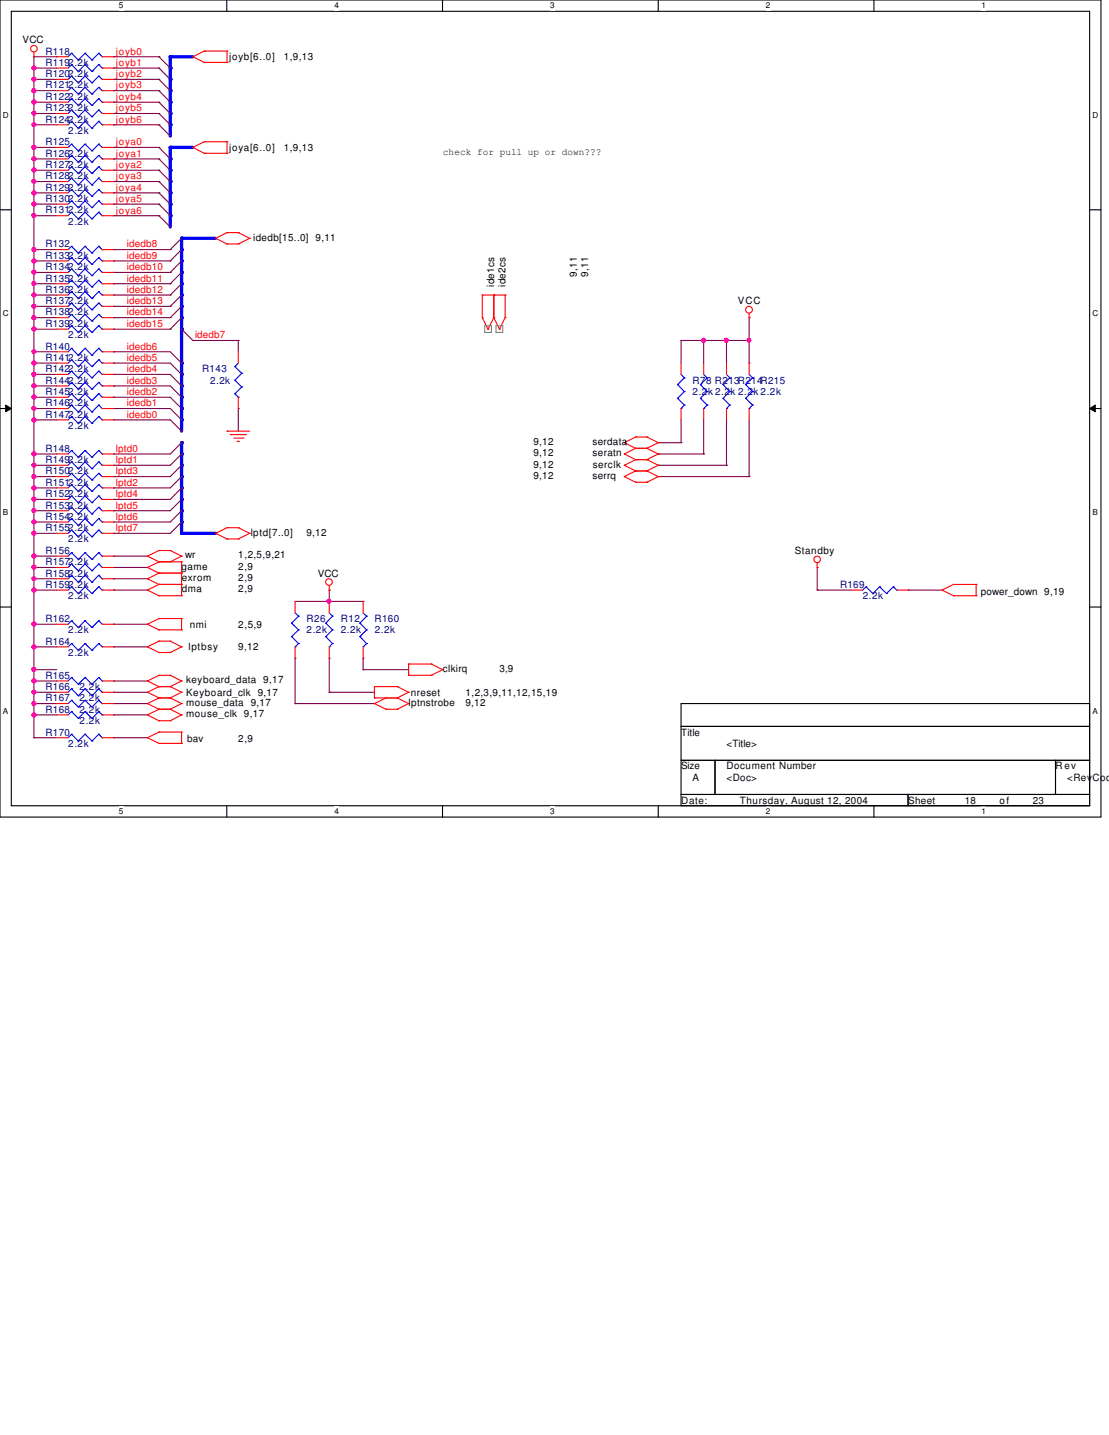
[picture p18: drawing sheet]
<svg xmlns="http://www.w3.org/2000/svg" width="216mm" height="279mm" viewBox="0 0 216 279" stroke-linecap="round" stroke-linejoin="round" font-family="sans-serif">
<defs><g id="words">
<g font-size="1.9">
<text x="4.4" y="8.4">VCC</text>
<text x="44.6" y="11.7">joyb[6..0]</text>
<text x="55.2" y="11.7">1,9,13</text>
<text x="44.6" y="29.4">joya[6..0]</text>
<text x="55.2" y="29.4">1,9,13</text>
<text x="86.2" y="30.2">check for pull up or down???</text>
<text x="49.3" y="46.9">idedb[15..0] 9,11</text>
<text x="112.3" y="53.9" transform="rotate(-90 112.3 53.9)">9,11</text>
<text x="114.5" y="53.9" transform="rotate(-90 114.5 53.9)">9,11</text>
<text x="96.2" y="55.9" transform="rotate(-90 96.2 55.9)">ide1cs</text>
<text x="98.4" y="55.9" transform="rotate(-90 98.4 55.9)">ide2cs</text>
<text x="143.6" y="59.2">VCC</text>
<text x="103.8" y="86.6">9,12</text>
<text x="103.8" y="88.8">9,12</text>
<text x="115.4" y="86.6">serdata</text>
<text x="115.4" y="88.8">seratn</text>
<text x="103.8" y="93.3">9,12</text>
<text x="103.8" y="91.1">9,12</text>
<text x="115.4" y="93.3">serrq</text>
<text x="115.4" y="91.1">serclk</text>
<text x="48.8" y="104.3">lptd[7..0]</text>
<text x="59.6" y="104.3">9,12</text>
<text x="154.7" y="107.8">Standby</text>
<text x="35.3" y="110.9">game</text>
<text x="35.4" y="113.2">exrom</text>
<text x="36" y="108.7">wr</text>
<text x="46.4" y="110.9">2,9</text>
<text x="46.4" y="113.2">2,9</text>
<text x="46.4" y="108.7">1,2,5,9,21</text>
<text x="61.8" y="112.3">VCC</text>
<text x="35.4" y="115.4">dma</text>
<text x="46.4" y="115.4">2,9</text>
<text x="190.9" y="115.8">power_down 9,19</text>
<text x="37" y="122.2">nmi</text>
<text x="46.4" y="122.2">2,5,9</text>
<text x="36.7" y="126.6">lptbsy</text>
<text x="46.4" y="126.6">9,12</text>
<text x="86.2" y="130.8">clkirq</text>
<text x="97.2" y="130.8">3,9</text>
<text x="36.2" y="135.5">Keyboard_clk</text>
<text x="36.2" y="133">keyboard_data 9,17</text>
<text x="36.2" y="137.5">mouse_data 9,17</text>
<text x="50.2" y="135.5">9,17</text>
<text x="79.5" y="137.5">lptnstrobe</text>
<text x="80" y="135.5">nreset</text>
<text x="90.6" y="137.5">9,12</text>
<text x="90.6" y="135.5">1,2,3,9,11,12,15,19</text>
<text x="36.2" y="139.7">mouse_clk 9,17</text>
<text x="132.6" y="143.2">Title</text>
<text x="36.4" y="144.5">bav</text>
<text x="46.4" y="144.5">2,9</text>
<text x="132.6" y="149.8">Size</text>
<text x="141.4" y="149.8">Document Number</text>
<text x="141.4" y="145.4">&lt;Title&gt;</text>
<text x="205.5" y="149.8">R ev</text>
<text x="134.8" y="152">A</text>
<text x="141.4" y="152">&lt;Doc&gt;</text>
<text x="207.7" y="152">&lt;Rev</text>
<text x="212.7" y="152">Code</text>
<text x="132.6" y="156.5">Date:</text>
<text x="144.1" y="156.5">Thursday, August 12, 2004</text>
<text x="176.8" y="156.5">Sheet</text>
<text x="187.8" y="156.5">18</text>
<text x="194.6" y="156.5">of</text>
<text x="201.1" y="156.5">23</text>
</g>
<g font-size="1.9" fill="#00007f">
<text x="8.8" y="10.6">R118</text>
<text x="8.8" y="17.2">R1212.2k</text>
<text x="8.8" y="15">R1202.2k</text>
<text x="8.8" y="12.8">R1192.2k</text>
<text x="8.8" y="23.9">R1242.2k</text>
<text x="8.8" y="21.7">R1232.2k</text>
<text x="8.8" y="19.4">R1222.2k</text>
<text x="8.8" y="28.3">R125</text>
<text x="13.3" y="26.1">2.2k</text>
<text x="8.8" y="34.9">R1282.2k</text>
<text x="8.8" y="32.7">R1272.2k</text>
<text x="8.8" y="30.5">R1262.2k</text>
<text x="8.8" y="37.1">R1292.2k</text>
<text x="8.8" y="41.5">R1312.2k</text>
<text x="8.8" y="39.3">R1302.2k</text>
<text x="13.3" y="43.8">2.2k</text>
<text x="8.8" y="52.6">R1342.2k</text>
<text x="8.8" y="48.2">R132</text>
<text x="8.8" y="50.4">R1332.2k</text>
<text x="8.8" y="54.8">R1352.2k</text>
<text x="8.8" y="57">R1362.2k</text>
<text x="8.8" y="59.2">R1372.2k</text>
<text x="8.8" y="61.4">R1382.2k</text>
<text x="8.8" y="63.6">R1392.2k</text>
<text x="13.3" y="65.9">2.2k</text>
<text x="8.8" y="70.3">R1412.2k</text>
<text x="8.8" y="68.1">R140</text>
<text x="8.8" y="76.9">R1452.2k</text>
<text x="8.8" y="72.5">R1422.2k</text>
<text x="8.8" y="74.7">R1442.2k</text>
<text x="39.3" y="72.5">R143</text>
<text x="40.9" y="74.7">2.2k</text>
<text x="134.8" y="74.7">R78 R213R214R215</text>
<text x="134.8" y="76.9">2.2k 2.2k 2.2k 2.2k</text>
<text x="8.8" y="79.1">R1462.2k</text>
<text x="8.8" y="81.3">R1472.2k</text>
<text x="13.3" y="83.5">2.2k</text>
<text x="8.8" y="88">R148</text>
<text x="8.8" y="94.6">R1512.2k</text>
<text x="8.8" y="92.4">R1502.2k</text>
<text x="8.8" y="90.2">R1492.2k</text>
<text x="8.8" y="99">R1532.2k</text>
<text x="8.8" y="96.8">R1522.2k</text>
<text x="8.8" y="101.2">R1542.2k</text>
<text x="8.8" y="107.8">R156</text>
<text x="8.8" y="103.4">R1552.2k</text>
<text x="13.3" y="105.6">2.2k</text>
<text x="8.8" y="110.1">R1572.2k</text>
<text x="8.8" y="112.3">R1582.2k</text>
<text x="8.8" y="114.5">R1592.2k</text>
<text x="13.3" y="116.7">2.2k</text>
<text x="163.5" y="114.5">R169</text>
<text x="168" y="116.7">2.2k</text>
<text x="8.8" y="121.1">R162</text>
<text x="8.8" y="125.5">R164</text>
<text x="13.3" y="123.3">2.2k</text>
<text x="59.7" y="123.3">2.2k</text>
<text x="59.7" y="121.1">R26</text>
<text x="66.3" y="123.3">2.2k</text>
<text x="66.3" y="121.1">R12</text>
<text x="72.9" y="121.1">R160</text>
<text x="72.9" y="123.3">2.2k</text>
<text x="13.3" y="127.7">2.2k</text>
<text x="8.8" y="134.4">R166</text>
<text x="8.8" y="136.6">R167</text>
<text x="8.8" y="132.2">R165</text>
<text x="15.5" y="136.6">2.2k</text>
<text x="15.5" y="134.4">2.2k</text>
<text x="8.8" y="138.8">R168</text>
<text x="8.8" y="143.2">R170</text>
<text x="15.5" y="141">2.2k</text>
<text x="15.5" y="138.8">2.2k</text>
<text x="13.3" y="145.4">2.2k</text>
</g>
<g font-size="1.9" fill="#f00">
<text x="22.5" y="10.6">joyb0</text>
<text x="22.5" y="12.8">joyb1</text>
<text x="22.5" y="15">joyb2</text>
<text x="22.5" y="17.2">joyb3</text>
<text x="22.5" y="21.7">joyb5</text>
<text x="22.5" y="19.5">joyb4</text>
<text x="22.5" y="23.9">joyb6</text>
<text x="22.5" y="28.3">joya0</text>
<text x="22.5" y="30.5">joya1</text>
<text x="22.5" y="32.7">joya2</text>
<text x="22.5" y="34.9">joya3</text>
<text x="22.5" y="37.1">joya4</text>
<text x="22.5" y="39.3">joya5</text>
<text x="22.5" y="41.6">joya6</text>
<text x="24.7" y="48.2">idedb8</text>
<text x="24.7" y="50.4">idedb9</text>
<text x="24.7" y="52.6">idedb10</text>
<text x="24.7" y="54.8">idedb11</text>
<text x="24.7" y="57">idedb12</text>
<text x="24.7" y="59.2">idedb13</text>
<text x="24.7" y="61.4">idedb14</text>
<text x="24.7" y="63.7">idedb15</text>
<text x="38" y="65.9">idedb7</text>
<text x="24.7" y="70.3">idedb5</text>
<text x="24.7" y="68.1">idedb6</text>
<text x="24.7" y="76.9">idedb2</text>
<text x="24.7" y="74.7">idedb3</text>
<text x="24.7" y="72.5">idedb4</text>
<text x="24.7" y="81.3">idedb0</text>
<text x="24.7" y="79.1">idedb1</text>
<text x="22.5" y="88">lptd0</text>
<text x="22.5" y="94.6">lptd2</text>
<text x="22.5" y="92.4">lptd3</text>
<text x="22.5" y="90.2">lptd1</text>
<text x="22.5" y="101.2">lptd6</text>
<text x="22.5" y="99">lptd5</text>
<text x="22.5" y="96.8">lptd4</text>
<text x="22.5" y="103.4">lptd7</text>
</g>
<g font-size="1.6">
<text x="23.2" y="1.7">5</text>
<text x="65.1" y="1.7">4</text>
<text x="107.1" y="1.7">3</text>
<text x="149.1" y="1.7">2</text>
<text x="191.1" y="1.7">1</text>
<text x=".6" y="22.9">D</text>
<text x="212.7" y="22.9">D</text>
<text x=".6" y="61.6">C</text>
<text x="212.7" y="61.6">C</text>
<text x=".6" y="100.3">B</text>
<text x="212.7" y="100.3">B</text>
<text x=".6" y="138.9">A</text>
<text x="212.7" y="138.9">A</text>
<text x="23.2" y="158.5">5</text>
<text x="65.1" y="158.5">4</text>
<text x="107.1" y="158.5">3</text>
<text x="149.1" y="158.5">2</text>
<text x="191.1" y="158.5">1</text>
</g>
</g></defs>
<path d="M0 0h214.3v159.1h-214.3zM2.2 2.2h209.9v154.7h-209.9z" fill="none" stroke="#000" stroke-width=".21"/>
<g fill="#fff">
<path d="M23.2 .2h.8v1.8h-.8z"/>
<path d="M23.2 157.1h.8v1.8h-.8z"/>
</g>
<path d="M44.2 0v2.2M44.2 156.9v2.2" fill="none" stroke="#000" stroke-width=".21"/>
<g fill="#fff">
<path d="M65.1 .2h.9v1.8h-.9z"/>
<path d="M65.1 157.1h.9v1.8h-.9z"/>
</g>
<path d="M86.1 0v2.2M86.1 156.9v2.2" fill="none" stroke="#000" stroke-width=".21"/>
<g fill="#fff">
<path d="M107.1 .2h.9v1.8h-.9z"/>
<path d="M107.1 157.1h.9v1.8h-.9z"/>
</g>
<path d="M128.1 0v2.2M128.1 156.9v2.2" fill="none" stroke="#000" stroke-width=".21"/>
<g fill="#fff">
<path d="M149.1 .2h.9v1.8h-.9z"/>
<path d="M149.1 157.1h.9v1.8h-.9z"/>
</g>
<path d="M170.1 0v2.2M170.1 156.9v2.2" fill="none" stroke="#000" stroke-width=".21"/>
<g fill="#fff">
<path d="M191.1 .2h.9v1.8h-.9z"/>
<path d="M191.1 157.1h.9v1.8h-.9z"/>
<path d="M.6 21.5h1.1v1.8h-1.1z"/>
<path d="M212.7 21.5h1.1v1.8h-1.1z"/>
<path d="M.6 60.2h1.1v1.7h-1.1z"/>
<path d="M212.7 60.2h1.1v1.7h-1.1z"/>
</g>
<path d="M0 40.9h2.2M212.1 40.9h2.2" fill="none" stroke="#000" stroke-width=".21"/>
<g fill="#fff">
<path d="M.6 98.8h1v1.8h-1z"/>
<path d="M212.7 98.8h1v1.8h-1z"/>
</g>
<path d="M0 79.5h2.2M212.1 79.5h2.2" fill="none" stroke="#000" stroke-width=".21"/>
<path d="M1.1 78.9l1.1 .6-1.1 .7zM212.1 79.5l1.1-.6v1.3z" fill="#000"/>
<path d="M1.1 78.9l1.1 .6-1.1 .7zM212.1 79.5l1.1-.6v1.3z" fill="none" stroke="#000" stroke-width=".19"/>
<g fill="#fff">
<path d="M.6 137.5h1v1.8h-1z"/>
<path d="M212.7 137.5h1v1.8h-1z"/>
</g>
<path d="M0 118.2h2.2M212.1 118.2h2.2" fill="none" stroke="#000" stroke-width=".21"/>
<path d="M33.1 17.7v2.2" fill="none" stroke="#00f" stroke-width=".63"/>
<circle cx="33.1" cy="17.7" r=".32" fill="#00f"/>
<path d="M33.1 30.9v2.2" fill="none" stroke="#00f" stroke-width=".63"/>
<circle cx="33.1" cy="30.9" r=".32" fill="#00f"/>
<path d="M33.1 33.1v2.2" fill="none" stroke="#00f" stroke-width=".63"/>
<circle cx="33.1" cy="33.1" r=".32" fill="#00f"/>
<path d="M22.1 22.1h.1M22.1 37.5h.1M22.1 22.1h8.8M22.1 37.5h8.8" fill="none" stroke="#7f003f" stroke-width=".21"/>
<path d="M33.1 11h4.4" fill="none" stroke="#00f" stroke-width=".63"/>
<circle cx="33.1" cy="11" r=".32" fill="#00f"/>
<path d="M22.1 13.3h.1M22.1 15.5h.1M22.1 13.3h8.8M22.1 15.5h8.8M22.1 39.8h.1M22.1 39.8h8.8" fill="none" stroke="#7f003f" stroke-width=".21"/>
<path d="M33.1 24.3v2.2" fill="none" stroke="#00f" stroke-width=".63"/>
<circle cx="33.1" cy="24.3" r=".32" fill="#00f"/>
<path d="M22.1 28.7h.1M22.1 30.9h.1M22.1 28.7h8.8M22.1 30.9h8.8" fill="none" stroke="#7f003f" stroke-width=".21"/>
<path d="M33.1 28.7h4.4" fill="none" stroke="#00f" stroke-width=".63"/>
<circle cx="33.1" cy="28.7" r=".32" fill="#00f"/>
<path d="M33.1 42v2.2" fill="none" stroke="#00f" stroke-width=".63"/>
<circle cx="33.1" cy="42" r=".32" fill="#00f"/>
<path d="M22.1 17.7h.1M22.1 11h.1M22.1 19.9h.1M22.1 17.7h8.8M22.1 11h8.8M22.1 19.9h8.8M22.1 33.1h.1M22.1 35.3h.1M22.1 33.1h8.8M22.1 35.3h8.8M22.1 42h.1M22.1 42h8.8" fill="none" stroke="#7f003f" stroke-width=".21"/>
<path d="M33.1 35.3v2.2" fill="none" stroke="#00f" stroke-width=".63"/>
<circle cx="33.1" cy="35.3" r=".32" fill="#00f"/>
<path d="M33.1 15.5v2.2" fill="none" stroke="#00f" stroke-width=".63"/>
<circle cx="33.1" cy="15.5" r=".32" fill="#00f"/>
<path d="M22.1 24.3h.1M22.1 24.3h8.8" fill="none" stroke="#7f003f" stroke-width=".21"/>
<path d="M33.1 37.5v2.3" fill="none" stroke="#00f" stroke-width=".63"/>
<circle cx="33.1" cy="37.5" r=".32" fill="#00f"/>
<g fill="none" stroke="#7f003f" stroke-width=".21">
<path d="M37.5 66.3h.1M37.5 66.3h8.9M46.4 66.3h.1M46.4 79.5h.1M46.4 66.3v2.2M46.4 79.5v4.4M22.1 99.4h.1M22.1 97.2h.1M22.1 95h.1M22.1 92.8h.1M22.1 90.6h.1M22.1 88.4h.1"/>
<path d="M22.1 99.4h11M22.1 97.2h11M22.1 95h11M22.1 92.8h11M22.1 90.6h11M22.1 88.4h11M22.1 101.6h.1M22.1 103.8h.1M22.1 101.6h11M22.1 103.8h11"/>
</g>
<path d="M35.3 88.4v2.2" fill="none" stroke="#00f" stroke-width=".63"/>
<circle cx="35.3" cy="88.4" r=".32" fill="#00f"/>
<path d="M35.3 90.6v2.2" fill="none" stroke="#00f" stroke-width=".63"/>
<circle cx="35.3" cy="90.6" r=".32" fill="#00f"/>
<path d="M35.3 103.8h6.7" fill="none" stroke="#00f" stroke-width=".63"/>
<circle cx="35.3" cy="103.8" r=".32" fill="#00f"/>
<path d="M22.1 48.6h.1M22.1 48.6h11" fill="none" stroke="#7f003f" stroke-width=".21"/>
<path d="M35.3 55.2v2.2" fill="none" stroke="#00f" stroke-width=".63"/>
<circle cx="35.3" cy="55.2" r=".32" fill="#00f"/>
<g fill="none" stroke="#7f003f" stroke-width=".21">
<path d="M22.1 50.8h.1M22.1 53h.1M22.1 55.2h.1M22.1 57.4h.1M22.1 59.6h.1M22.1 50.8h11M22.1 53h11M22.1 55.2h11M22.1 57.4h11M22.1 59.6h11M22.1 61.8h.1M22.1 64.1h.1"/>
<path d="M22.1 61.8h11M22.1 64.1h11"/>
</g>
<path d="M35.3 46.4v2.2" fill="none" stroke="#00f" stroke-width=".63"/>
<circle cx="35.3" cy="46.4" r=".32" fill="#00f"/>
<path d="M35.3 48.6v2.2" fill="none" stroke="#00f" stroke-width=".63"/>
<circle cx="35.3" cy="48.6" r=".32" fill="#00f"/>
<path d="M35.3 53v2.2" fill="none" stroke="#00f" stroke-width=".63"/>
<circle cx="35.3" cy="53" r=".32" fill="#00f"/>
<path d="M35.3 50.8v2.2" fill="none" stroke="#00f" stroke-width=".63"/>
<circle cx="35.3" cy="50.8" r=".32" fill="#00f"/>
<path d="M35.3 57.4v2.2" fill="none" stroke="#00f" stroke-width=".63"/>
<circle cx="35.3" cy="57.4" r=".32" fill="#00f"/>
<path d="M35.3 79.5v2.2" fill="none" stroke="#00f" stroke-width=".63"/>
<circle cx="35.3" cy="79.5" r=".32" fill="#00f"/>
<path d="M22.1 79.5h.1M22.1 79.5h11M22.1 81.7h.1M22.1 81.7h11" fill="none" stroke="#7f003f" stroke-width=".21"/>
<path d="M35.3 77.3v2.2" fill="none" stroke="#00f" stroke-width=".63"/>
<circle cx="35.3" cy="77.3" r=".32" fill="#00f"/>
<path d="M35.3 81.7v2.2" fill="none" stroke="#00f" stroke-width=".63"/>
<circle cx="35.3" cy="81.7" r=".32" fill="#00f"/>
<path d="M22.1 77.3h.1M22.1 77.3h11" fill="none" stroke="#7f003f" stroke-width=".21"/>
<path d="M35.3 75.1v2.2" fill="none" stroke="#00f" stroke-width=".63"/>
<circle cx="35.3" cy="75.1" r=".32" fill="#00f"/>
<path d="M22.1 75.1h.1M22.1 75.1h11" fill="none" stroke="#7f003f" stroke-width=".21"/>
<path d="M35.3 72.9v2.2" fill="none" stroke="#00f" stroke-width=".63"/>
<circle cx="35.3" cy="72.9" r=".32" fill="#00f"/>
<path d="M22.1 72.9h.1M22.1 72.9h11" fill="none" stroke="#7f003f" stroke-width=".21"/>
<path d="M35.3 70.7v2.2" fill="none" stroke="#00f" stroke-width=".63"/>
<circle cx="35.3" cy="70.7" r=".32" fill="#00f"/>
<path d="M22.1 70.7h.1M22.1 68.5h.1M22.1 70.7h11M22.1 68.5h11" fill="none" stroke="#7f003f" stroke-width=".21"/>
<path d="M35.3 64.1v6.6" fill="none" stroke="#00f" stroke-width=".63"/>
<circle cx="35.3" cy="64.1" r=".32" fill="#00f"/>
<path d="M35.3 59.6v2.2" fill="none" stroke="#00f" stroke-width=".63"/>
<circle cx="35.3" cy="59.6" r=".32" fill="#00f"/>
<path d="M35.3 61.8v2.3" fill="none" stroke="#00f" stroke-width=".63"/>
<circle cx="35.3" cy="61.8" r=".32" fill="#00f"/>
<path d="M35.3 86.2v2.2" fill="none" stroke="#00f" stroke-width=".63"/>
<circle cx="35.3" cy="86.2" r=".32" fill="#00f"/>
<path d="M33.1 39.8v2.2" fill="none" stroke="#00f" stroke-width=".63"/>
<circle cx="33.1" cy="39.8" r=".32" fill="#00f"/>
<path d="M33.1 28.7v2.2" fill="none" stroke="#00f" stroke-width=".63"/>
<circle cx="33.1" cy="28.7" r=".32" fill="#00f"/>
<path d="M33.1 22.1v2.2" fill="none" stroke="#00f" stroke-width=".63"/>
<circle cx="33.1" cy="22.1" r=".32" fill="#00f"/>
<path d="M33.1 19.9v2.2" fill="none" stroke="#00f" stroke-width=".63"/>
<circle cx="33.1" cy="19.9" r=".32" fill="#00f"/>
<path d="M33.1 13.3v2.2" fill="none" stroke="#00f" stroke-width=".63"/>
<circle cx="33.1" cy="13.3" r=".32" fill="#00f"/>
<path d="M33.1 11v2.3" fill="none" stroke="#00f" stroke-width=".63"/>
<circle cx="33.1" cy="11" r=".32" fill="#00f"/>
<path d="M35.3 46.4h6.7" fill="none" stroke="#00f" stroke-width=".63"/>
<circle cx="35.3" cy="46.4" r=".32" fill="#00f"/>
<path d="M35.3 92.8v2.2" fill="none" stroke="#00f" stroke-width=".63"/>
<circle cx="35.3" cy="92.8" r=".32" fill="#00f"/>
<path d="M35.3 95v2.2" fill="none" stroke="#00f" stroke-width=".63"/>
<circle cx="35.3" cy="95" r=".32" fill="#00f"/>
<path d="M35.3 97.2v2.2" fill="none" stroke="#00f" stroke-width=".63"/>
<circle cx="35.3" cy="97.2" r=".32" fill="#00f"/>
<path d="M35.3 101.6v2.2" fill="none" stroke="#00f" stroke-width=".63"/>
<circle cx="35.3" cy="101.6" r=".32" fill="#00f"/>
<path d="M35.3 99.4v2.2" fill="none" stroke="#00f" stroke-width=".63"/>
<circle cx="35.3" cy="99.4" r=".32" fill="#00f"/>
<g fill="none" stroke="#7f003f" stroke-width=".21">
<path d="M6.6 13.3h.1M6.6 15.5h.1M6.6 17.7h.1M6.6 19.9h.1M6.6 11h.1M6.6 11h4.4M6.6 13.3h4.4M6.6 15.5h4.4M6.6 17.7h4.4M6.6 11v132.6M6.6 19.9h4.4M11 11h.1"/>
<path d="M30.9 11h.1M30.9 13.3h.1M30.9 15.5h.1M30.9 19.9h.1M30.9 17.7h.1M30.9 11l2.2 2.3M30.9 13.3l2.2 2.2M30.9 15.5l2.2 2.2M30.9 19.9l2.2 2.2M30.9 17.7l2.2 2.2M6.6 22.1h.1M6.6 28.7h.1"/>
<path d="M6.6 33.1h.1M6.6 35.3h.1M6.6 39.8h.1M6.6 37.5h.1M6.6 24.3h.1M6.6 30.9h.1M6.6 22.1h4.4M6.6 33.1h4.4M6.6 39.8h4.4M6.6 28.7h4.4M6.6 37.5h4.4M6.6 24.3h4.4"/>
<path d="M6.6 35.3h4.4M6.6 30.9h4.4M30.9 22.1h.1M30.9 24.3h.1M30.9 28.7h.1M30.9 35.3h.1M30.9 33.1h.1M30.9 37.5h.1M30.9 30.9h.1M30.9 39.8h.1M30.9 22.1l2.2 2.2M30.9 24.3l2.2 2.2"/>
<path d="M30.9 28.7l2.2 2.2M30.9 35.3l2.2 2.2M30.9 33.1l2.2 2.2M30.9 37.5l2.2 2.3M30.9 30.9l2.2 2.2M30.9 39.8l2.2 2.2M6.6 48.6h.1M6.6 55.2h.1M6.6 57.4h.1M6.6 50.8h.1M6.6 59.6h.1M6.6 53h.1"/>
<path d="M6.6 42h.1M6.6 55.2h4.4M6.6 59.6h4.4M6.6 53h4.4M6.6 48.6h4.4M6.6 42h4.4M6.6 50.8h4.4M6.6 57.4h4.4M30.9 42h.1M30.9 42l2.2 2.2M33.1 50.8h.1M33.1 53h.1"/>
<path d="M33.1 57.4h.1M33.1 59.6h.1M33.1 55.2h.1M33.1 48.6h.1M35.3 48.6l-2.2 2.2M35.3 50.8l-2.2 2.2M35.3 59.6l-2.2 2.2M35.3 55.2l-2.2 2.2M35.3 57.4l-2.2 2.2M35.3 53l-2.2 2.2M35.3 46.4l-2.2 2.2M6.6 72.9h.1"/>
<path d="M6.6 79.5h.1M6.6 70.7h.1M6.6 75.1h.1M6.6 61.8h.1M6.6 68.5h.1M6.6 77.3h.1M6.6 64.1h.1M6.6 79.5h4.4M6.6 72.9h4.4M6.6 61.8h4.4M6.6 68.5h4.4M6.6 77.3h4.4"/>
<path d="M6.6 64.1h4.4M6.6 70.7h4.4M6.6 75.1h4.4M33.1 64.1h.1M33.1 61.8h.1M33.1 79.5l2.2 2.2M33.1 77.3l2.2 2.2M33.1 68.5l2.2 2.2M33.1 75.1l2.2 2.2M33.1 72.9l2.2 2.2M33.1 70.7l2.2 2.2M35.3 79.5h.1"/>
<path d="M35.3 70.7h.1M35.3 77.3h.1M35.3 75.1h.1M35.3 72.9h.1M35.3 64.1h.1M35.3 61.8l-2.2 2.3M35.3 64.1l2.2 2.2M132.6 66.3h.1M132.6 66.3v4.4M132.6 66.3h13.2M137 66.3h.1M137 66.3v4.4"/>
<path d="M141.4 66.3h.1M141.4 66.3v4.4M145.8 70.7h.1M145.8 66.3h.1M145.8 61.8h.1M145.8 61.8v8.9M6.6 92.8h.1M6.6 88.4h.1M6.6 90.6h.1M6.6 95h.1M6.6 81.7h.1M6.6 97.2h.1"/>
<path d="M6.6 99.4h.1M6.6 92.8h4.4M6.6 90.6h4.4M6.6 95h4.4M6.6 81.7h4.4M6.6 88.4h4.4M6.6 97.2h4.4M6.6 99.4h4.4M33.1 81.7l2.2 2.2M35.3 90.6h.1M35.3 92.8h.1M35.3 95h.1"/>
<path d="M35.3 88.4h.1M35.3 86.2h.1M35.3 97.2h.1M35.3 99.4h.1M35.3 81.7h.1M35.3 83.9h.1M35.3 90.6l-2.2 2.2M35.3 92.8l-2.2 2.2M35.3 95l-2.2 2.2M35.3 88.4l-2.2 2.2M35.3 86.2l-2.2 2.2M35.3 97.2l-2.2 2.2"/>
<path d="M35.3 99.4l-2.2 2.2M128.1 86.2h.1M128.1 88.4h.1M128.1 90.6h.1M128.1 92.8h.1M128.1 92.8h17.7M128.1 90.6h13.3M128.1 88.4h8.9M128.1 86.2h4.5M132.6 86.2h.1M132.6 81.7v4.5M137 88.4h.1"/>
<path d="M137 81.7v6.7M141.4 90.6h.1M141.4 81.7v8.9M145.8 92.8h.1M145.8 81.7v11.1M6.6 101.6h.1M6.6 103.8h.1M6.6 108.3h.1M6.6 110.5h.1M6.6 112.7h.1M6.6 114.9h.1M6.6 112.7h4.4"/>
<path d="M6.6 110.5h4.4M6.6 114.9h4.4M6.6 108.3h4.4M6.6 101.6h4.4M6.6 103.8h4.4M22.1 112.7h.1M22.1 110.5h.1M22.1 114.9h.1M22.1 108.3h.1M22.1 112.7h6.6M22.1 110.5h6.6M22.1 114.9h6.6"/>
<path d="M22.1 108.3h6.6M35.3 101.6h.1M35.3 101.6l-2.2 2.2M57.4 117.1h13.3M64.1 117.1h.1M64.1 114.9h.1M64.1 114.9v2.2M70.7 117.1h.1M159.1 114.9h.1M159.1 110.5h.1M159.1 114.9h6.6M159.1 110.5v4.4"/>
<path d="M176.8 114.9h.1M176.8 114.9h6.6M6.6 139.2h.1M6.6 121.5h.1M6.6 125.9h.1M6.6 130.4h.1M6.6 132.6h.1M6.6 134.8h.1M6.6 137h.1M6.6 134.8h4.4M6.6 132.6h4.4M6.6 139.2h4.4"/>
<path d="M6.6 137h4.4M6.6 121.5h4.4M6.6 125.9h4.4M6.6 130.4h4.4M22.1 134.8h.1M22.1 132.6h.1M22.1 139.2h.1M22.1 137h.1M22.1 121.5h.1M22.1 125.9h.1M22.1 134.8h6.6M22.1 132.6h6.6"/>
<path d="M22.1 139.2h6.6M22.1 137h6.6M22.1 121.5h6.6M22.1 125.9h6.6M57.4 137h.1M57.4 128.1h.1M57.4 137h15.5M57.4 128.1v8.9M64.1 134.8h.1M64.1 128.1h.1M64.1 134.8h8.8M64.1 128.1v6.7"/>
<path d="M70.7 130.4h.1M70.7 128.1h.1M70.7 130.4h8.8M70.7 128.1v2.3M6.6 143.6h.1M6.6 143.6h4.4M22.1 143.6h.1M22.1 143.6h6.6"/>
</g>
<g fill="none" stroke="#f00" stroke-width=".21">
<path d="M6.6 11h.1M6.6 10.2v.8M11 17.7h2.3M11 15.5h2.3M11 13.3h2.3M11 11h2.3M11 19.9h2.3M19.9 17.7h2.2M19.9 15.5h2.2M19.9 13.3h2.2M19.9 11h2.2M19.9 19.9h2.2"/>
<path d="M37.5 11h.1M37.5 11l2.3 1.1M39.8 9.9h.1M39.8 12.1h.1M39.8 9.9l-2.3 1.1M39.8 9.9h4.4M39.8 12.1h4.4M44.2 9.9h.1M44.2 12.1h.1M44.2 9.9v2.2M11 28.7h2.3M11 37.5h2.3"/>
<path d="M11 24.3h2.3M11 35.3h2.3M11 22.1h2.3M11 33.1h2.3M11 30.9h2.3M11 39.8h2.3M19.9 28.7h2.2M19.9 37.5h2.2M19.9 24.3h2.2M19.9 35.3h2.2M19.9 22.1h2.2M19.9 33.1h2.2"/>
<path d="M19.9 30.9h2.2M19.9 39.8h2.2M37.5 28.7h.1M37.5 28.7l2.3 1.1M39.8 27.6h.1M39.8 29.8h.1M39.8 27.6l-2.3 1.1M39.8 27.6h4.4M39.8 29.8h4.4M44.2 27.6h.1M44.2 29.8h.1M44.2 27.6v2.2"/>
<path d="M11 57.4h2.3M11 53h2.3M11 55.2h2.3M11 48.6h2.3M11 42h2.3M11 50.8h2.3M11 59.6h2.3M19.9 57.4h2.2M19.9 53h2.2M19.9 55.2h2.2M19.9 48.6h2.2M19.9 42h2.2"/>
<path d="M19.9 50.8h2.2M19.9 59.6h2.2M42 46.4h.1M42 46.4l2.2 1.1M44.2 45.3h.1M44.2 47.5h.1M44.2 45.3l-2.2 1.1M44.2 45.3h2.2M44.2 47.5h2.2M46.4 45.3h.1M46.4 47.5h.1M46.4 45.3l2.2 1.1"/>
<path d="M48.6 46.4h.1M48.6 46.4l-2.2 1.1M93.9 57.4h.1M93.9 57.4v4.4M93.9 57.4h4.4M96.1 57.4h.1M96.1 57.4v4.4M98.3 57.4h.1M98.3 57.4v4.4M11 77.3h2.3M11 70.7h2.3M11 61.8h2.3"/>
<path d="M11 79.5h2.3M11 72.9h2.3M11 64.1h2.3M11 75.1h2.3M11 68.5h2.3M19.9 77.3h2.2M19.9 70.7h2.2M19.9 61.8h2.2M19.9 79.5h2.2M19.9 72.9h2.2M19.9 64.1h2.2M19.9 75.1h2.2"/>
<path d="M19.9 68.5h2.2M46.4 68.5v2.2M46.4 77.3v2.2M93.9 61.8h.1M93.9 61.8l1.1 2.3M95 64.1h.1M96.1 61.8h.1M96.1 61.8l-1.1 2.3M96.1 61.8l1.1 2.3M97.2 64.1h.1M98.3 61.8h.1M98.3 61.8l-1.1 2.3"/>
<path d="M132.6 70.7v2.2M132.6 79.5v2.2M137 70.7v2.2M137 79.5v2.2M141.4 70.7v2.2M141.4 79.5v2.2M145.8 61.8h.1M145.8 61v.8M145.8 70.7v2.2M145.8 79.5v2.2M11 99.4h2.3M11 97.2h2.3"/>
<path d="M11 95h2.3M11 92.8h2.3M11 81.7h2.3M11 90.6h2.3M11 88.4h2.3M19.9 99.4h2.2M19.9 97.2h2.2M19.9 95h2.2M19.9 92.8h2.2M19.9 81.7h2.2M19.9 90.6h2.2M19.9 88.4h2.2"/>
<path d="M44.2 83.9h.1M44.2 83.9h4.4M44.8 84.6h.1M44.8 84.6h3.2M45.5 85.3h1.8M46.2 85.9h.1M46.2 85.9h.4M47.3 85.3h.1M121.5 86.2h.1M121.5 88.4h.1M121.5 90.6h.1M121.5 92.8h.1"/>
<path d="M121.5 86.2l2.2 1.1M121.5 88.4l2.2 1.1M121.5 90.6l2.2 1.1M121.5 92.8l2.2 1.1M123.7 87.3h.1M123.7 85.1h.1M123.7 89.5h.1M123.7 91.7h.1M123.7 93.9h.1M123.7 87.3h2.2M123.7 85.1l-2.2 1.1M123.7 85.1h2.2"/>
<path d="M123.7 89.5h2.2M123.7 87.3l-2.2 1.1M123.7 91.7h2.2M123.7 89.5l-2.2 1.1M123.7 93.9h2.2M123.7 91.7l-2.2 1.1M125.9 87.3h.1M125.9 85.1h.1M125.9 89.5h.1M125.9 91.7h.1M125.9 93.9h.1M125.9 85.1l2.2 1.1"/>
<path d="M125.9 87.3l2.2 1.1M125.9 89.5l2.2 1.1M125.9 91.7l2.2 1.1M128.1 86.2h.1M128.1 88.4h.1M128.1 90.6h.1M128.1 92.8h.1M128.1 86.2l-2.2 1.1M128.1 88.4l-2.2 1.1M128.1 90.6l-2.2 1.1M128.1 92.8l-2.2 1.1M11 110.5h2.3"/>
<path d="M11 114.9h2.3M11 108.3h2.3M11 103.8h2.3M11 112.7h2.3M11 101.6h2.3M19.9 110.5h2.2M19.9 114.9h2.2M19.9 108.3h2.2M19.9 103.8h2.2M19.9 112.7h2.2M19.9 101.6h2.2M28.7 112.7h.1"/>
<path d="M28.7 110.5h.1M28.7 114.9h.1M28.7 108.3h.1M28.7 112.7l2.2 1.1M28.7 110.5l2.2 1.1M28.7 114.9l2.2 1.1M28.7 108.3l2.2 1.1M30.9 113.8h.1M30.9 111.6h.1M30.9 109.4h.1M30.9 116h.1M30.9 107.2h.1"/>
<path d="M30.9 113.8h4.4M30.9 111.6l-2.2 1.1M30.9 111.6h4.4M30.9 109.4l-2.2 1.1M30.9 109.4h4.4M30.9 113.8l-2.2 1.1M30.9 116h4.4M30.9 107.2l-2.2 1.1M30.9 107.2h2.2M33.1 107.2h.1M33.1 109.4h.1M33.1 107.2l2.2 1.1"/>
<path d="M35.3 111.6h.1M35.3 113.8h.1M35.3 109.4h.1M35.3 116h.1M35.3 108.3h.1M35.3 109.4v6.6M35.3 108.3l-2.2 1.1M42 103.8h.1M42 103.8l2.2 1.1M44.2 104.9h.1M44.2 102.7h.1M44.2 104.9h2.2"/>
<path d="M44.2 102.7h2.2M44.2 102.7l-2.2 1.1M46.4 104.9h.1M46.4 102.7h.1M46.4 102.7l2.2 1.1M48.6 103.8h.1M48.6 103.8l-2.2 1.1M57.4 117.1v2.2M64.1 114.9h.1M64.1 114v.9M64.1 117.1v2.2M70.7 117.1v2.2"/>
<path d="M159.1 110.5h.1M159.1 109.6v.9M165.7 114.9h2.2M174.6 114.9h2.2M183.4 114.9h.1M183.4 114.9l2.2 1.1M185.6 116h.1M185.6 113.8h.1M185.6 113.8h4.4M185.6 116h4.4M185.6 113.8l-2.2 1.1M190 113.8h.1"/>
<path d="M190 116h.1M190 113.8v2.2M11 121.5h2.3M11 139.2h2.3M11 125.9h2.3M11 134.8h2.3M11 137h2.3M11 132.6h2.3M19.9 121.5h2.2M19.9 139.2h2.2M19.9 125.9h2.2M19.9 134.8h2.2"/>
<path d="M19.9 137h2.2M19.9 132.6h2.2M28.7 134.8h.1M28.7 132.6h.1M28.7 139.2h.1M28.7 137h.1M28.7 121.5h.1M28.7 125.9h.1M28.7 134.8l2.2 1.1M28.7 132.6l2.2 1.1M28.7 139.2l2.2 1.1M28.7 137l2.2 1.1"/>
<path d="M28.7 121.5l2.2 1.1M28.7 125.9l2.2 1.1M30.9 133.7h.1M30.9 135.9h.1M30.9 131.5h.1M30.9 138.1h.1M30.9 120.4h.1M30.9 122.6h.1M30.9 124.8h.1M30.9 127h.1M30.9 133.7l-2.2 1.1M30.9 133.7h2.2"/>
<path d="M30.9 135.9h2.2M30.9 131.5l-2.2 1.1M30.9 131.5h2.2M30.9 138.1l-2.2 1.1M30.9 138.1h2.2M30.9 135.9l-2.2 1.1M30.9 120.4l-2.2 1.1M30.9 120.4h4.4M30.9 122.6h4.4M30.9 124.8l-2.2 1.1M30.9 124.8h2.2M30.9 127h2.2"/>
<path d="M33.1 133.7h.1M33.1 135.9h.1M33.1 131.5h.1M33.1 138.1h.1M33.1 124.8h.1M33.1 127h.1M33.1 133.7l2.2 1.1M33.1 131.5l2.2 1.1M33.1 138.1l2.2 1.1M33.1 135.9l2.2 1.1M33.1 124.8l2.2 1.1M35.3 134.8h.1"/>
<path d="M35.3 132.6h.1M35.3 139.2h.1M35.3 137h.1M35.3 120.4h.1M35.3 122.6h.1M35.3 125.9h.1M35.3 134.8l-2.2 1.1M35.3 132.6l-2.2 1.1M35.3 139.2l-2.2 1.1M35.3 137l-2.2 1.1M35.3 120.4v2.2M35.3 125.9l-2.2 1.1"/>
<path d="M57.4 125.9v2.2M64.1 125.9v2.2M70.7 125.9v2.2M72.9 137h.1M72.9 135.9h.1M72.9 133.7h.1M72.9 133.7h4.4M72.9 135.9h4.4M72.9 137l2.2 1.1M72.9 133.7v2.2M75.1 135.9h.1M75.1 138.1h.1"/>
<path d="M75.1 138.1h2.2M75.1 135.9l-2.2 1.1M77.3 135.9h.1M77.3 138.1h.1M77.3 133.7h.1M77.3 135.9l2.2 1.1M77.3 133.7l2.2 1.1M79.5 137h.1M79.5 134.8h.1M79.5 131.5h.1M79.5 129.3h.1M79.5 131.5h4.4"/>
<path d="M79.5 137l-2.2 1.1M79.5 134.8l-2.2 1.1M79.5 129.3v2.2M79.5 129.3h4.4M83.9 131.5h.1M83.9 129.3h.1M83.9 129.3l2.3 1.1M86.2 130.4h.1M86.2 130.4l-2.3 1.1M11 143.6h2.3M19.9 143.6h2.2M28.7 143.6h.1"/>
<path d="M28.7 143.6l2.2 1.1M30.9 140.3h.1M30.9 144.7h.1M30.9 142.5h.1M30.9 140.3h2.2M30.9 144.7h4.4M30.9 142.5l-2.2 1.1M30.9 142.5h4.4M33.1 140.3h.1M35.3 142.5h.1M35.3 144.7h.1M35.3 142.5v2.2"/>
<circle cx="6.6" cy="9.5" r=".64"/>
<circle cx="145.8" cy="60.3" r=".66"/>
<circle cx="64" cy="113.3" r=".64"/>
<circle cx="159.1" cy="108.9" r=".64"/>
</g>
<path d="M94.4 63.4h1.3v1.3h-1.3zM96.6 63.4h1.3v1.3h-1.3z" fill="none" stroke="#7f7f7f" stroke-width=".21"/>
<path d="M132.6 137h79.5v4.4h-79.5zM132.6 141.4h79.5v6.6h-79.5zM132.6 148h6.6v6.7h-6.6zM132.6 154.7h44.2v2.2h-44.2zM139.2 148h66.3v6.7h-66.3zM176.8 154.7h35.3v2.2h-35.3zM205.5 148h6.6v6.7h-6.6z" fill="none" stroke="#000" stroke-width=".21"/>
<g fill="none" stroke="#00f" stroke-width=".21">
<path d="M13.9 17h.1M13.9 14.8h.1M13.9 12.6h.1M13.9 10.4h.1M13.9 19.2h.1M13.9 17l-.6 .7M13.9 17l1.3 1.3M13.9 14.8l-.6 .7M13.9 14.8l1.3 1.3M13.9 12.6l-.6 .7M13.9 12.6l1.3 1.3M13.9 10.4l-.6 .6"/>
<path d="M13.9 10.4l1.3 1.3M13.9 19.2l-.6 .7M13.9 19.2l1.3 1.3M15.2 18.3h.1M15.2 16.1h.1M15.2 13.9h.1M15.2 11.7h.1M16.6 17h.1M16.6 14.8h.1M16.6 12.6h.1M16.6 10.4h.1M16.6 19.2h.1"/>
<path d="M16.6 17l-1.4 1.3M16.6 17l1.3 1.3M16.6 14.8l-1.4 1.3M16.6 14.8l1.3 1.3M16.6 12.6l-1.4 1.3M16.6 12.6l1.3 1.3M16.6 10.4l-1.4 1.3M16.6 10.4l1.3 1.3M16.6 19.2l-1.4 1.3M16.6 19.2l1.3 1.3M17.9 18.3h.1M17.9 16.1h.1"/>
<path d="M17.9 13.9h.1M17.9 11.7h.1M19.2 17h.1M19.2 14.8h.1M19.2 12.6h.1M19.2 10.4h.1M19.2 19.2h.1M19.2 17l-1.3 1.3M19.2 17l.7 .7M19.2 14.8l-1.3 1.3M19.2 14.8l.7 .7M19.2 12.6l-1.3 1.3"/>
<path d="M19.2 12.6l.7 .7M19.2 10.4l-1.3 1.3M19.2 10.4l.7 .6M19.2 19.2l-1.3 1.3M19.2 19.2l.7 .7M19.9 17.7h.1M19.9 15.5h.1M19.9 13.3h.1M19.9 11h.1M19.9 19.9h.1M13.9 28.1h.1M13.9 36.9h.1"/>
<path d="M13.9 23.6h.1M13.9 34.7h.1M13.9 21.4h.1M13.9 32.5h.1M13.9 30.3h.1M13.9 39.1h.1M13.9 28.1l-.6 .6M13.9 28.1l1.3 1.3M13.9 36.9l-.6 .6M13.9 36.9l1.3 1.3M13.9 23.6l-.6 .7M13.9 23.6l1.3 1.4"/>
<path d="M13.9 34.7l-.6 .6M13.9 34.7l1.3 1.3M13.9 21.4l-.6 .7M13.9 21.4l1.3 1.3M13.9 32.5l-.6 .6M13.9 32.5l1.3 1.3M13.9 30.3l-.6 .6M13.9 30.3l1.3 1.3M13.9 39.1l-.6 .7M13.9 39.1l1.3 1.3M15.2 29.4h.1M15.2 38.2h.1"/>
<path d="M15.2 25h.1M15.2 36h.1M15.2 22.7h.1M15.2 33.8h.1M15.2 20.5h.1M15.2 31.6h.1M16.6 28.1h.1M16.6 36.9h.1M16.6 23.6h.1M16.6 34.7h.1M16.6 21.4h.1M16.6 32.5h.1"/>
<path d="M16.6 30.3h.1M16.6 39.1h.1M16.6 28.1l-1.4 1.3M16.6 28.1l1.3 1.3M16.6 36.9l-1.4 1.3M16.6 36.9l1.3 1.3M16.6 23.6l-1.4 1.4M16.6 23.6l1.3 1.4M16.6 34.7l-1.4 1.3M16.6 34.7l1.3 1.3M16.6 21.4l-1.4 1.3M16.6 21.4l1.3 1.3"/>
<path d="M16.6 32.5l-1.4 1.3M16.6 32.5l1.3 1.3M16.6 30.3l-1.4 1.3M16.6 30.3l1.3 1.3M16.6 39.1l-1.4 1.3M16.6 39.1l1.3 1.3M17.9 29.4h.1M17.9 38.2h.1M17.9 25h.1M17.9 36h.1M17.9 22.7h.1M17.9 33.8h.1"/>
<path d="M17.9 20.5h.1M17.9 31.6h.1M19.2 28.1h.1M19.2 36.9h.1M19.2 23.6h.1M19.2 34.7h.1M19.2 21.4h.1M19.2 32.5h.1M19.2 30.3h.1M19.2 39.1h.1M19.2 28.1l-1.3 1.3M19.2 28.1l.7 .6"/>
<path d="M19.2 36.9l-1.3 1.3M19.2 36.9l.7 .6M19.2 23.6l-1.3 1.4M19.2 23.6l.7 .7M19.2 34.7l-1.3 1.3M19.2 34.7l.7 .6M19.2 21.4l-1.3 1.3M19.2 21.4l.7 .7M19.2 32.5l-1.3 1.3M19.2 32.5l.7 .6M19.2 30.3l-1.3 1.3M19.2 30.3l.7 .6"/>
<path d="M19.2 39.1l-1.3 1.3M19.2 39.1l.7 .7M19.9 28.7h.1M19.9 37.5h.1M19.9 24.3h.1M19.9 35.3h.1M19.9 22.1h.1M19.9 33.1h.1M19.9 30.9h.1M19.9 39.8h.1M13.9 52.4h.1M13.9 54.6h.1"/>
<path d="M13.9 48h.1M13.9 56.8h.1M13.9 41.3h.1M13.9 50.2h.1M13.9 59h.1M13.9 52.4l-.6 .6M13.9 52.4l1.3 1.3M13.9 54.6l-.6 .6M13.9 54.6l1.3 1.3M13.9 48l-.6 .6M13.9 48l1.3 1.3M13.9 56.8l-.6 .6"/>
<path d="M13.9 56.8l1.3 1.3M13.9 41.3l-.6 .7M13.9 41.3l1.3 1.3M13.9 50.2l-.6 .6M13.9 50.2l1.3 1.3M13.9 59l-.6 .6M13.9 59l1.3 1.3M15.2 53.7h.1M15.2 55.9h.1M15.2 49.3h.1M15.2 58.1h.1M15.2 42.6h.1"/>
<path d="M15.2 51.5h.1M15.2 40.4h.1M16.6 52.4h.1M16.6 54.6h.1M16.6 48h.1M16.6 56.8h.1M16.6 41.3h.1M16.6 50.2h.1M16.6 59h.1M16.6 52.4l-1.4 1.3M16.6 52.4l1.3 1.3M16.6 54.6l-1.4 1.3"/>
<path d="M16.6 54.6l1.3 1.3M16.6 48l-1.4 1.3M16.6 48l1.3 1.3M16.6 56.8l-1.4 1.3M16.6 56.8l1.3 1.3M16.6 41.3l-1.4 1.3M16.6 41.3l1.3 1.3M16.6 50.2l-1.4 1.3M16.6 50.2l1.3 1.3M16.6 59l-1.4 1.3M16.6 59l1.3 1.3M17.9 53.7h.1"/>
<path d="M17.9 55.9h.1M17.9 49.3h.1M17.9 58.1h.1M17.9 42.6h.1M17.9 51.5h.1M17.9 40.4h.1M19.2 52.4h.1M19.2 54.6h.1M19.2 48h.1M19.2 56.8h.1M19.2 41.3h.1M19.2 50.2h.1"/>
<path d="M19.2 59h.1M19.2 52.4l-1.3 1.3M19.2 52.4l.7 .6M19.2 54.6l-1.3 1.3M19.2 54.6l.7 .6M19.2 48l-1.3 1.3M19.2 48l.7 .6M19.2 56.8l-1.3 1.3M19.2 56.8l.7 .6M19.2 41.3l-1.3 1.3M19.2 41.3l.7 .7M19.2 50.2l-1.3 1.3"/>
<path d="M19.2 50.2l.7 .6M19.2 59l-1.3 1.3M19.2 59l.7 .6M19.9 53h.1M19.9 55.2h.1M19.9 48.6h.1M19.9 57.4h.1M19.9 42h.1M19.9 50.8h.1M19.9 59.6h.1M13.9 76.7h.1M13.9 70.1h.1"/>
<path d="M13.9 61.2h.1M13.9 78.9h.1M13.9 72.3h.1M13.9 63.4h.1M13.9 74.5h.1M13.9 67.8h.1M13.9 76.7l-.6 .6M13.9 76.7l1.3 1.3M13.9 70.1l-.6 .6M13.9 70.1l1.3 1.3M13.9 61.2l-.6 .6M13.9 61.2l1.3 1.3"/>
<path d="M13.9 78.9l-.6 .6M13.9 78.9l1.3 1.3M13.9 72.3l-.6 .6M13.9 72.3l1.3 1.3M13.9 63.4l-.6 .7M13.9 63.4l1.3 1.3M13.9 74.5l-.6 .6M13.9 74.5l1.3 1.3M13.9 67.8l-.6 .7M13.9 67.8l1.3 1.4M15.2 78h.1M15.2 71.4h.1"/>
<path d="M15.2 62.5h.1M15.2 73.6h.1M15.2 64.7h.1M15.2 75.8h.1M15.2 69.2h.1M15.2 60.3h.1M16.6 76.7h.1M16.6 70.1h.1M16.6 61.2h.1M16.6 78.9h.1M16.6 72.3h.1M16.6 63.4h.1"/>
<path d="M16.6 74.5h.1M16.6 67.8h.1M16.6 76.7l-1.4 1.3M16.6 76.7l1.3 1.3M16.6 70.1l-1.4 1.3M16.6 70.1l1.3 1.3M16.6 61.2l-1.4 1.3M16.6 61.2l1.3 1.3M16.6 78.9l-1.4 1.3M16.6 78.9l1.3 1.3M16.6 72.3l-1.4 1.3M16.6 72.3l1.3 1.3"/>
<path d="M16.6 63.4l-1.4 1.3M16.6 63.4l1.3 1.3M16.6 74.5l-1.4 1.3M16.6 74.5l1.3 1.3M16.6 67.8l-1.4 1.4M16.6 67.8l1.3 1.4M17.9 78h.1M17.9 71.4h.1M17.9 62.5h.1M17.9 73.6h.1M17.9 64.7h.1M17.9 75.8h.1"/>
<path d="M17.9 69.2h.1M17.9 60.3h.1M19.2 76.7h.1M19.2 70.1h.1M19.2 61.2h.1M19.2 78.9h.1M19.2 72.3h.1M19.2 63.4h.1M19.2 74.5h.1M19.2 67.8h.1M19.2 76.7l-1.3 1.3M19.2 76.7l.7 .6"/>
<path d="M19.2 70.1l-1.3 1.3M19.2 70.1l.7 .6M19.2 61.2l-1.3 1.3M19.2 61.2l.7 .6M19.2 78.9l-1.3 1.3M19.2 78.9l.7 .6M19.2 72.3l-1.3 1.3M19.2 72.3l.7 .6M19.2 63.4l-1.3 1.3M19.2 63.4l.7 .7M19.2 74.5l-1.3 1.3M19.2 74.5l.7 .6"/>
<path d="M19.2 67.8l-1.3 1.4M19.2 67.8l.7 .7M19.9 77.3h.1M19.9 70.7h.1M19.9 61.8h.1M19.9 79.5h.1M19.9 72.9h.1M19.9 64.1h.1M19.9 75.1h.1M19.9 68.5h.1M45.7 71.4h.1M45.7 74h.1"/>
<path d="M45.7 76.7h.1M45.7 71.4l1.4 1.3M45.7 74l1.4 1.4M45.7 76.7l.7 .6M46.4 77.3h.1M46.4 70.7l-.7 .7M47.1 72.7h.1M47.1 75.4h.1M47.1 72.7l-1.4 1.3M47.1 75.4l-1.4 1.3M131.9 74.9h.1M131.9 77.6h.1"/>
<path d="M131.9 74.9l1.3 1.3M131.9 77.6l1.3 1.3M132.6 79.5h.1M132.6 72.9l.6 .7M133.2 73.6h.1M133.2 76.2h.1M133.2 78.9h.1M133.2 73.6l-1.3 1.3M133.2 76.2l-1.3 1.4M133.2 78.9l-.6 .6M136.4 74.9h.1M136.4 77.6h.1"/>
<path d="M136.4 74.9l1.3 1.3M136.4 77.6l1.3 1.3M137 79.5h.1M137 72.9l.7 .7M137.7 73.6h.1M137.7 76.2h.1M137.7 78.9h.1M137.7 73.6l-1.3 1.3M137.7 76.2l-1.3 1.4M137.7 78.9l-.7 .6M140.8 74.9h.1M140.8 77.6h.1"/>
<path d="M140.8 74.9l1.3 1.3M140.8 77.6l1.3 1.3M141.4 79.5h.1M141.4 72.9l.7 .7M142.1 73.6h.1M142.1 76.2h.1M142.1 78.9h.1M142.1 73.6l-1.3 1.3M142.1 76.2l-1.3 1.4M142.1 78.9l-.7 .6M145.2 74.9h.1M145.2 77.6h.1"/>
<path d="M145.2 74.9l1.3 1.3M145.2 77.6l1.3 1.3M145.8 79.5h.1M145.8 72.9l.7 .7M146.5 73.6h.1M146.5 76.2h.1M146.5 78.9h.1M146.5 73.6l-1.3 1.3M146.5 76.2l-1.3 1.4M146.5 78.9l-.7 .6M13.9 98.8h.1M13.9 96.6h.1"/>
<path d="M13.9 94.4h.1M13.9 92.2h.1M13.9 81.1h.1M13.9 89.9h.1M13.9 87.7h.1M13.9 98.8l-.6 .6M13.9 98.8l1.3 1.3M13.9 96.6l-.6 .6M13.9 96.6l1.3 1.3M13.9 94.4l-.6 .6M13.9 94.4l1.3 1.3M13.9 92.2l-.6 .6"/>
<path d="M13.9 92.2l1.3 1.3M13.9 81.1l-.6 .6M13.9 81.1l1.3 1.3M13.9 89.9l-.6 .7M13.9 89.9l1.3 1.4M13.9 87.7l-.6 .7M13.9 87.7l1.3 1.3M15.2 97.9h.1M15.2 80.2h.1M15.2 95.7h.1M15.2 93.5h.1M15.2 82.4h.1"/>
<path d="M15.2 91.3h.1M15.2 89h.1M16.6 98.8h.1M16.6 96.6h.1M16.6 94.4h.1M16.6 92.2h.1M16.6 81.1h.1M16.6 89.9h.1M16.6 87.7h.1M16.6 98.8l-1.4 1.3M16.6 98.8l1.3 1.3M16.6 96.6l-1.4 1.3"/>
<path d="M16.6 96.6l1.3 1.3M16.6 94.4l-1.4 1.3M16.6 94.4l1.3 1.3M16.6 92.2l-1.4 1.3M16.6 92.2l1.3 1.3M16.6 81.1l-1.4 1.3M16.6 81.1l1.3 1.3M16.6 89.9l-1.4 1.4M16.6 89.9l1.3 1.4M16.6 87.7l-1.4 1.3M16.6 87.7l1.3 1.3M17.9 97.9h.1"/>
<path d="M17.9 80.2h.1M17.9 95.7h.1M17.9 93.5h.1M17.9 82.4h.1M17.9 91.3h.1M17.9 89h.1M19.2 98.8h.1M19.2 96.6h.1M19.2 94.4h.1M19.2 92.2h.1M19.2 81.1h.1M19.2 89.9h.1"/>
<path d="M19.2 87.7h.1M19.2 98.8l-1.3 1.3M19.2 98.8l.7 .6M19.2 96.6l-1.3 1.3M19.2 96.6l.7 .6M19.2 94.4l-1.3 1.3M19.2 94.4l.7 .6M19.2 92.2l-1.3 1.3M19.2 92.2l.7 .6M19.2 81.1l-1.3 1.3M19.2 81.1l.7 .6M19.2 89.9l-1.3 1.4"/>
<path d="M19.2 89.9l.7 .7M19.2 87.7l-1.3 1.3M19.2 87.7l.7 .7M19.9 99.4h.1M19.9 97.2h.1M19.9 95h.1M19.9 92.8h.1M19.9 81.7h.1M19.9 90.6h.1M19.9 88.4h.1M13.9 109.8h.1M13.9 114.3h.1"/>
<path d="M13.9 107.6h.1M13.9 103.2h.1M13.9 112h.1M13.9 101h.1M13.9 109.8l-.6 .7M13.9 109.8l1.3 1.3M13.9 114.3l-.6 .6M13.9 114.3l1.3 1.3M13.9 107.6l-.6 .7M13.9 107.6l1.3 1.3M13.9 103.2l-.6 .6M13.9 103.2l1.3 1.3"/>
<path d="M13.9 112l-.6 .7M13.9 112l1.3 1.4M13.9 101l-.6 .6M13.9 101l1.3 1.3M15.2 100.1h.1M15.2 111.1h.1M15.2 115.6h.1M15.2 108.9h.1M15.2 104.5h.1M15.2 113.4h.1M15.2 102.3h.1M16.6 109.8h.1"/>
<path d="M16.6 114.3h.1M16.6 107.6h.1M16.6 103.2h.1M16.6 112h.1M16.6 101h.1M16.6 109.8l-1.4 1.3M16.6 109.8l1.3 1.3M16.6 114.3l-1.4 1.3M16.6 114.3l1.3 1.3M16.6 107.6l-1.4 1.3M16.6 107.6l1.3 1.3M16.6 103.2l-1.4 1.3"/>
<path d="M16.6 103.2l1.3 1.3M16.6 112l-1.4 1.4M16.6 112l1.3 1.4M16.6 101l-1.4 1.3M16.6 101l1.3 1.3M17.9 100.1h.1M17.9 111.1h.1M17.9 115.6h.1M17.9 108.9h.1M17.9 104.5h.1M17.9 113.4h.1M17.9 102.3h.1"/>
<path d="M19.2 109.8h.1M19.2 114.3h.1M19.2 107.6h.1M19.2 103.2h.1M19.2 112h.1M19.2 101h.1M19.2 109.8l-1.3 1.3M19.2 109.8l.7 .7M19.2 114.3l-1.3 1.3M19.2 114.3l.7 .6M19.2 107.6l-1.3 1.3M19.2 107.6l.7 .7"/>
<path d="M19.2 103.2l-1.3 1.3M19.2 103.2l.7 .6M19.2 112l-1.3 1.4M19.2 112l.7 .7M19.2 101l-1.3 1.3M19.2 101l.7 .6M19.9 110.5h.1M19.9 114.9h.1M19.9 108.3h.1M19.9 103.8h.1M19.9 112.7h.1M19.9 101.6h.1"/>
<path d="M57.4 119.3l.7 .7M58.1 120h.1M58.1 120l-1.3 1.3M64.1 119.3l.6 .7M64.7 120h.1M64.7 120l-1.3 1.3M70.7 119.3l.7 .7M71.4 120h.1M71.4 120l-1.3 1.3M168.6 114.3h.1M168.6 114.3l-.7 .6M168.6 114.3l1.3 1.3"/>
<path d="M169.9 115.6h.1M171.2 114.3h.1M171.2 114.3l-1.3 1.3M171.2 114.3l1.4 1.3M172.6 115.6h.1M173.9 114.3h.1M173.9 114.3l-1.3 1.3M173.9 114.3l.7 .6M174.6 114.9h.1M13.9 120.9h.1M13.9 138.6h.1M13.9 125.3h.1"/>
<path d="M13.9 134.1h.1M13.9 136.4h.1M13.9 131.9h.1M13.9 120.9l-.6 .6M13.9 120.9l1.3 1.3M13.9 138.6l-.6 .6M13.9 138.6l1.3 1.3M13.9 125.3l-.6 .6M13.9 125.3l1.3 1.3M13.9 134.1l-.6 .7M13.9 134.1l1.3 1.4M13.9 136.4l-.6 .6"/>
<path d="M13.9 136.4l1.3 1.3M13.9 131.9l-.6 .7M13.9 131.9l1.3 1.3M15.2 122.2h.1M15.2 139.9h.1M15.2 126.6h.1M15.2 135.5h.1M15.2 137.7h.1M15.2 133.2h.1M16.6 120.9h.1M16.6 138.6h.1M16.6 125.3h.1"/>
<path d="M16.6 134.1h.1M16.6 136.4h.1M16.6 131.9h.1M16.6 120.9l-1.4 1.3M16.6 120.9l1.3 1.3M16.6 138.6l-1.4 1.3M16.6 138.6l1.3 1.3M16.6 125.3l-1.4 1.3M16.6 125.3l1.3 1.3M16.6 134.1l-1.4 1.4M16.6 134.1l1.3 1.4M16.6 136.4l-1.4 1.3"/>
<path d="M16.6 136.4l1.3 1.3M16.6 131.9l-1.4 1.3M16.6 131.9l1.3 1.3M17.9 122.2h.1M17.9 139.9h.1M17.9 126.6h.1M17.9 135.5h.1M17.9 137.7h.1M17.9 133.2h.1M19.2 120.9h.1M19.2 138.6h.1M19.2 125.3h.1"/>
<path d="M19.2 134.1h.1M19.2 136.4h.1M19.2 131.9h.1M19.2 120.9l-1.3 1.3M19.2 120.9l.7 .6M19.2 138.6l-1.3 1.3M19.2 138.6l.7 .6M19.2 125.3l-1.3 1.3M19.2 125.3l.7 .6M19.2 134.1l-1.3 1.4M19.2 134.1l.7 .7M19.2 136.4l-1.3 1.3"/>
<path d="M19.2 136.4l.7 .6M19.2 131.9l-1.3 1.3M19.2 131.9l.7 .7M19.9 121.5h.1M19.9 139.2h.1M19.9 125.9h.1M19.9 134.8h.1M19.9 137h.1M19.9 132.6h.1M56.8 121.3h.1M56.8 124h.1M56.8 121.3l1.3 1.3"/>
<path d="M56.8 124l1.3 1.3M57.4 125.9h.1M58.1 122.6h.1M58.1 125.3h.1M58.1 122.6l-1.3 1.4M58.1 125.3l-.7 .6M63.4 121.3h.1M63.4 124h.1M63.4 121.3l1.3 1.3M63.4 124l1.3 1.3M64.1 125.9h.1M64.7 122.6h.1"/>
<path d="M64.7 125.3h.1M64.7 122.6l-1.3 1.4M64.7 125.3l-.6 .6M70.1 121.3h.1M70.1 124h.1M70.1 121.3l1.3 1.3M70.1 124l1.3 1.3M70.7 125.9h.1M71.4 122.6h.1M71.4 125.3h.1M71.4 122.6l-1.3 1.4M71.4 125.3l-.7 .6"/>
<path d="M13.9 143h.1M13.9 143l-.6 .6M13.9 143l1.3 1.3M15.2 144.3h.1M16.6 143h.1M16.6 143l-1.4 1.3M16.6 143l1.3 1.3M17.9 144.3h.1M19.2 143h.1M19.2 143l-1.3 1.3M19.2 143l.7 .6M19.9 143.6h.1"/>
</g>
<circle cx="6.6" cy="28.7" r=".43" fill="#f0f"/>
<circle cx="6.6" cy="28.7" r=".43" fill="none" stroke="#f0f" stroke-width=".21"/>
<circle cx="6.6" cy="35.3" r=".42" fill="#f0f"/>
<circle cx="6.6" cy="35.3" r=".42" fill="none" stroke="#f0f" stroke-width=".21"/>
<circle cx="6.6" cy="48.6" r=".43" fill="#f0f"/>
<circle cx="6.6" cy="48.6" r=".43" fill="none" stroke="#f0f" stroke-width=".21"/>
<circle cx="6.6" cy="57.4" r=".42" fill="#f0f"/>
<circle cx="6.6" cy="57.4" r=".42" fill="none" stroke="#f0f" stroke-width=".21"/>
<circle cx="6.6" cy="72.9" r=".43" fill="#f0f"/>
<circle cx="6.6" cy="72.9" r=".43" fill="none" stroke="#f0f" stroke-width=".21"/>
<circle cx="6.6" cy="81.7" r=".43" fill="#f0f"/>
<circle cx="6.6" cy="81.7" r=".43" fill="none" stroke="#f0f" stroke-width=".21"/>
<circle cx="6.6" cy="79.5" r=".42" fill="#f0f"/>
<circle cx="6.6" cy="79.5" r=".42" fill="none" stroke="#f0f" stroke-width=".21"/>
<circle cx="6.6" cy="70.7" r=".43" fill="#f0f"/>
<circle cx="6.6" cy="70.7" r=".43" fill="none" stroke="#f0f" stroke-width=".21"/>
<circle cx="6.6" cy="50.8" r=".43" fill="#f0f"/>
<circle cx="6.6" cy="50.8" r=".43" fill="none" stroke="#f0f" stroke-width=".21"/>
<circle cx="6.6" cy="19.8" r=".43" fill="#f0f"/>
<circle cx="6.6" cy="19.8" r=".43" fill="none" stroke="#f0f" stroke-width=".21"/>
<circle cx="6.6" cy="139.2" r=".43" fill="#f0f"/>
<circle cx="6.6" cy="139.2" r=".43" fill="none" stroke="#f0f" stroke-width=".21"/>
<circle cx="6.6" cy="39.7" r=".43" fill="#f0f"/>
<circle cx="6.6" cy="39.7" r=".43" fill="none" stroke="#f0f" stroke-width=".21"/>
<circle cx="6.6" cy="59.6" r=".43" fill="#f0f"/>
<circle cx="6.6" cy="59.6" r=".43" fill="none" stroke="#f0f" stroke-width=".21"/>
<circle cx="6.6" cy="88.3" r=".43" fill="#f0f"/>
<circle cx="6.6" cy="88.3" r=".43" fill="none" stroke="#f0f" stroke-width=".21"/>
<circle cx="6.6" cy="75.1" r=".43" fill="#f0f"/>
<circle cx="6.6" cy="75.1" r=".43" fill="none" stroke="#f0f" stroke-width=".21"/>
<circle cx="6.6" cy="68.5" r=".42" fill="#f0f"/>
<circle cx="6.6" cy="68.5" r=".42" fill="none" stroke="#f0f" stroke-width=".21"/>
<circle cx="6.6" cy="24.3" r=".42" fill="#f0f"/>
<circle cx="6.6" cy="24.3" r=".42" fill="none" stroke="#f0f" stroke-width=".21"/>
<circle cx="6.6" cy="77.3" r=".43" fill="#f0f"/>
<circle cx="6.6" cy="77.3" r=".43" fill="none" stroke="#f0f" stroke-width=".21"/>
<circle cx="6.6" cy="37.5" r=".43" fill="#f0f"/>
<circle cx="6.6" cy="37.5" r=".43" fill="none" stroke="#f0f" stroke-width=".21"/>
<circle cx="6.6" cy="13.2" r=".42" fill="#f0f"/>
<circle cx="6.6" cy="13.2" r=".42" fill="none" stroke="#f0f" stroke-width=".21"/>
<circle cx="6.6" cy="15.4" r=".43" fill="#f0f"/>
<circle cx="6.6" cy="15.4" r=".43" fill="none" stroke="#f0f" stroke-width=".21"/>
<circle cx="6.6" cy="17.6" r=".43" fill="#f0f"/>
<circle cx="6.6" cy="17.6" r=".43" fill="none" stroke="#f0f" stroke-width=".21"/>
<circle cx="6.6" cy="61.8" r=".43" fill="#f0f"/>
<circle cx="6.6" cy="61.8" r=".43" fill="none" stroke="#f0f" stroke-width=".21"/>
<circle cx="6.6" cy="41.9" r=".43" fill="#f0f"/>
<circle cx="6.6" cy="41.9" r=".43" fill="none" stroke="#f0f" stroke-width=".21"/>
<circle cx="6.6" cy="22.1" r=".43" fill="#f0f"/>
<circle cx="6.6" cy="22.1" r=".43" fill="none" stroke="#f0f" stroke-width=".21"/>
<circle cx="6.6" cy="92.8" r=".43" fill="#f0f"/>
<circle cx="6.6" cy="92.8" r=".43" fill="none" stroke="#f0f" stroke-width=".21"/>
<circle cx="6.6" cy="90.6" r=".42" fill="#f0f"/>
<circle cx="6.6" cy="90.6" r=".42" fill="none" stroke="#f0f" stroke-width=".21"/>
<circle cx="6.6" cy="30.9" r=".43" fill="#f0f"/>
<circle cx="6.6" cy="30.9" r=".43" fill="none" stroke="#f0f" stroke-width=".21"/>
<circle cx="6.6" cy="55.2" r=".43" fill="#f0f"/>
<circle cx="6.6" cy="55.2" r=".43" fill="none" stroke="#f0f" stroke-width=".21"/>
<circle cx="6.6" cy="33.1" r=".43" fill="#f0f"/>
<circle cx="6.6" cy="33.1" r=".43" fill="none" stroke="#f0f" stroke-width=".21"/>
<circle cx="6.6" cy="64" r=".43" fill="#f0f"/>
<circle cx="6.6" cy="64" r=".43" fill="none" stroke="#f0f" stroke-width=".21"/>
<circle cx="6.6" cy="53" r=".43" fill="#f0f"/>
<circle cx="6.6" cy="53" r=".43" fill="none" stroke="#f0f" stroke-width=".21"/>
<circle cx="6.6" cy="95" r=".43" fill="#f0f"/>
<circle cx="6.6" cy="95" r=".43" fill="none" stroke="#f0f" stroke-width=".21"/>
<circle cx="6.6" cy="97.2" r=".43" fill="#f0f"/>
<circle cx="6.6" cy="97.2" r=".43" fill="none" stroke="#f0f" stroke-width=".21"/>
<circle cx="6.6" cy="99.4" r=".43" fill="#f0f"/>
<circle cx="6.6" cy="99.4" r=".43" fill="none" stroke="#f0f" stroke-width=".21"/>
<circle cx="6.6" cy="101.6" r=".42" fill="#f0f"/>
<circle cx="6.6" cy="101.6" r=".42" fill="none" stroke="#f0f" stroke-width=".21"/>
<circle cx="6.6" cy="103.8" r=".43" fill="#f0f"/>
<circle cx="6.6" cy="103.8" r=".43" fill="none" stroke="#f0f" stroke-width=".21"/>
<circle cx="6.6" cy="108.2" r=".43" fill="#f0f"/>
<circle cx="6.6" cy="108.2" r=".43" fill="none" stroke="#f0f" stroke-width=".21"/>
<circle cx="6.6" cy="110.4" r=".43" fill="#f0f"/>
<circle cx="6.6" cy="110.4" r=".43" fill="none" stroke="#f0f" stroke-width=".21"/>
<circle cx="6.6" cy="112.7" r=".42" fill="#f0f"/>
<circle cx="6.6" cy="112.7" r=".42" fill="none" stroke="#f0f" stroke-width=".21"/>
<circle cx="6.6" cy="114.9" r=".43" fill="#f0f"/>
<circle cx="6.6" cy="114.9" r=".43" fill="none" stroke="#f0f" stroke-width=".21"/>
<circle cx="6.6" cy="121.5" r=".43" fill="#f0f"/>
<circle cx="6.6" cy="121.5" r=".43" fill="none" stroke="#f0f" stroke-width=".21"/>
<circle cx="6.6" cy="125.9" r=".43" fill="#f0f"/>
<circle cx="6.6" cy="125.9" r=".43" fill="none" stroke="#f0f" stroke-width=".21"/>
<circle cx="6.6" cy="130.3" r=".43" fill="#f0f"/>
<circle cx="6.6" cy="130.3" r=".43" fill="none" stroke="#f0f" stroke-width=".21"/>
<circle cx="6.6" cy="132.5" r=".43" fill="#f0f"/>
<circle cx="6.6" cy="132.5" r=".43" fill="none" stroke="#f0f" stroke-width=".21"/>
<circle cx="6.6" cy="134.8" r=".42" fill="#f0f"/>
<circle cx="6.6" cy="134.8" r=".42" fill="none" stroke="#f0f" stroke-width=".21"/>
<circle cx="6.6" cy="137" r=".43" fill="#f0f"/>
<circle cx="6.6" cy="137" r=".43" fill="none" stroke="#f0f" stroke-width=".21"/>
<circle cx="137" cy="66.2" r=".43" fill="#f0f"/>
<circle cx="137" cy="66.2" r=".43" fill="none" stroke="#f0f" stroke-width=".21"/>
<circle cx="141.4" cy="66.2" r=".43" fill="#f0f"/>
<circle cx="141.4" cy="66.2" r=".43" fill="none" stroke="#f0f" stroke-width=".21"/>
<circle cx="145.8" cy="66.2" r=".42" fill="#f0f"/>
<circle cx="145.8" cy="66.2" r=".42" fill="none" stroke="#f0f" stroke-width=".21"/>
<circle cx="64" cy="117.1" r=".43" fill="#f0f"/>
<circle cx="64" cy="117.1" r=".43" fill="none" stroke="#f0f" stroke-width=".21"/>
<use href="#words"/>
</svg>
